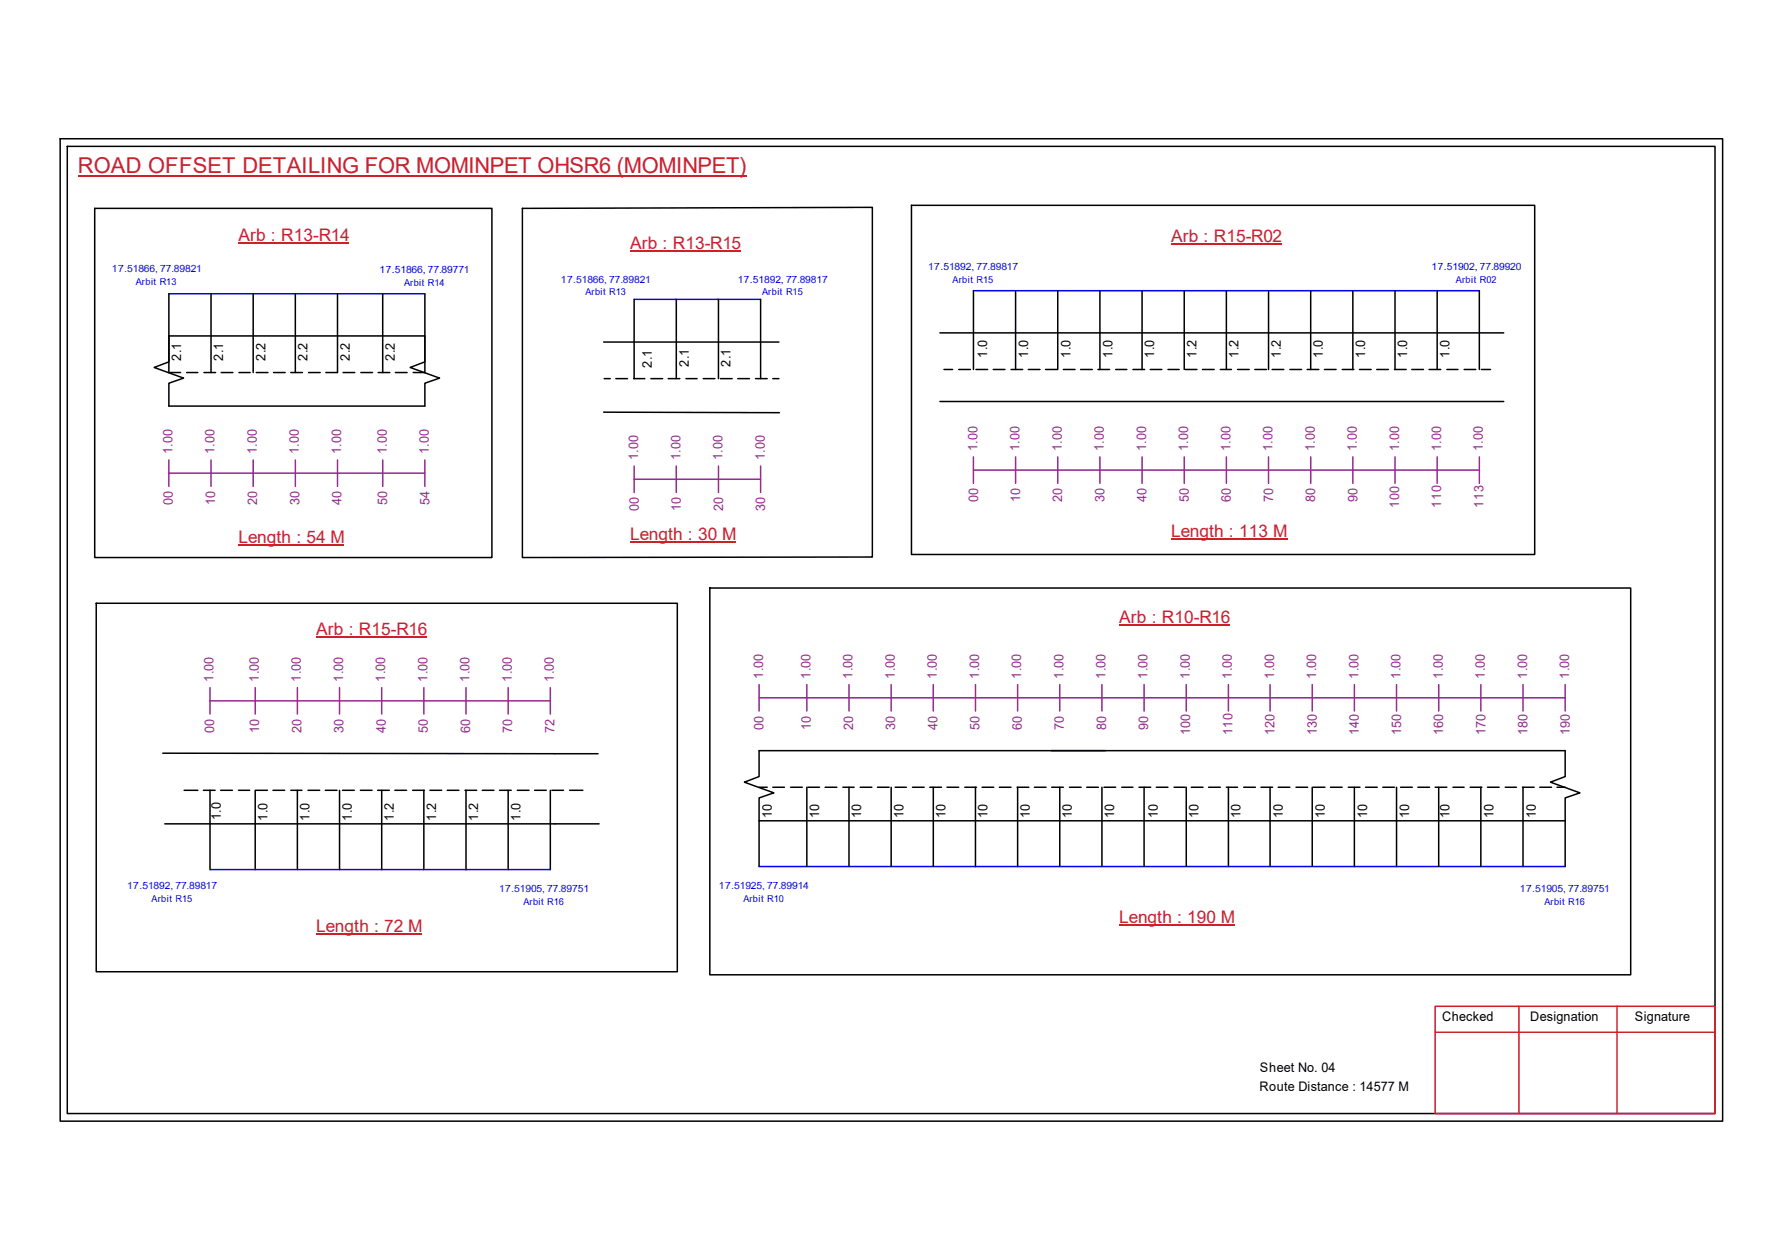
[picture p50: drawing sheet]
<svg xmlns="http://www.w3.org/2000/svg" width="297mm" height="210mm" viewBox="0 0 297 210" stroke-linecap="round" stroke-linejoin="round" font-family="sans-serif">
<defs><g id="words">
<text font-size="3.6" fill="#cd2027" x="13" y="28.9">ROAD OFFSET DETAILING FOR MOMINPET OHSR6 (MOMINPET)</text>
<g font-size="2.9" fill="#cd2027">
<text x="39.7" y="40.1">Arb : R13-R14</text>
<text x="105" y="41.4">Arb : R13-R15</text>
<text x="195.2" y="40.4">Arb : R15-R02</text>
<text x="195.2" y="89.4">Length : 113 M</text>
<text x="39.7" y="90.4">Length : 54 M</text>
<text x="105" y="90">Length : 30 M</text>
<text x="52.7" y="105.7">Arb : R15-R16</text>
<text x="186.6" y="103.7">Arb : R10-R16</text>
<text x="52.7" y="155.3">Length : 72 M</text>
<text x="186.6" y="153.8">Length : 190 M</text>
</g>
<g font-size="2.2">
<text x="164.5" y="59.6" transform="rotate(-90 164.5 59.6)">1.0</text>
<text x="171.4" y="59.6" transform="rotate(-90 171.4 59.6)">1.0</text>
<text x="178.4" y="59.6" transform="rotate(-90 178.4 59.6)">1.0</text>
<text x="185.5" y="59.6" transform="rotate(-90 185.5 59.6)">1.0</text>
<text x="192.4" y="59.6" transform="rotate(-90 192.4 59.6)">1.0</text>
<text x="199.4" y="59.6" transform="rotate(-90 199.4 59.6)">1.2</text>
<text x="206.5" y="59.6" transform="rotate(-90 206.5 59.6)">1.2</text>
<text x="213.5" y="59.6" transform="rotate(-90 213.5 59.6)">1.2</text>
<text x="220.5" y="59.6" transform="rotate(-90 220.5 59.6)">1.0</text>
<text x="227.5" y="59.6" transform="rotate(-90 227.5 59.6)">1.0</text>
<text x="234.6" y="59.6" transform="rotate(-90 234.6 59.6)">1.0</text>
<text x="241.6" y="59.6" transform="rotate(-90 241.6 59.6)">1.0</text>
<text x="30.2" y="60.1" transform="rotate(-90 30.2 60.1)">2.1</text>
<text x="37.2" y="60.1" transform="rotate(-90 37.2 60.1)">2.1</text>
<text x="44.2" y="60.1" transform="rotate(-90 44.2 60.1)">2.2</text>
<text x="51.3" y="60.1" transform="rotate(-90 51.3 60.1)">2.2</text>
<text x="58.3" y="60.1" transform="rotate(-90 58.3 60.1)">2.2</text>
<text x="65.8" y="60.1" transform="rotate(-90 65.8 60.1)">2.2</text>
<text x="108.7" y="61.3" transform="rotate(-90 108.7 61.3)">2.1</text>
<text x="114.8" y="61.1" transform="rotate(-90 114.8 61.1)">2.1</text>
<text x="121.8" y="61.1" transform="rotate(-90 121.8 61.1)">2.1</text>
<text x="36.8" y="136.7" transform="rotate(-90 36.8 136.7)">1.0</text>
<text x="44.6" y="136.7" transform="rotate(-90 44.6 136.7)">1.0</text>
<text x="51.6" y="136.7" transform="rotate(-90 51.6 136.7)">1.0</text>
<text x="58.6" y="136.7" transform="rotate(-90 58.6 136.7)">1.0</text>
<text x="65.7" y="136.7" transform="rotate(-90 65.7 136.7)">1.2</text>
<text x="72.7" y="136.7" transform="rotate(-90 72.7 136.7)">1.2</text>
<text x="79.7" y="136.7" transform="rotate(-90 79.7 136.7)">1.2</text>
<text x="86.7" y="136.7" transform="rotate(-90 86.7 136.7)">1.0</text>
<text x="128.6" y="136.2" transform="rotate(-90 128.6 136.2)">10</text>
<text x="136.5" y="136.2" transform="rotate(-90 136.5 136.2)">10</text>
<text x="143.5" y="136.2" transform="rotate(-90 143.5 136.2)">10</text>
<text x="150.6" y="136.2" transform="rotate(-90 150.6 136.2)">10</text>
<text x="157.6" y="136.2" transform="rotate(-90 157.6 136.2)">10</text>
<text x="164.6" y="136.2" transform="rotate(-90 164.6 136.2)">10</text>
<text x="171.7" y="136.2" transform="rotate(-90 171.7 136.2)">10</text>
<text x="178.7" y="136.2" transform="rotate(-90 178.7 136.2)">10</text>
<text x="185.7" y="136.2" transform="rotate(-90 185.7 136.2)">10</text>
<text x="193" y="136.2" transform="rotate(-90 193 136.2)">10</text>
<text x="199.8" y="136.2" transform="rotate(-90 199.8 136.2)">10</text>
<text x="206.8" y="136.2" transform="rotate(-90 206.8 136.2)">10</text>
<text x="213.8" y="136.2" transform="rotate(-90 213.8 136.2)">10</text>
<text x="220.8" y="136.2" transform="rotate(-90 220.8 136.2)">10</text>
<text x="227.9" y="136.2" transform="rotate(-90 227.9 136.2)">10</text>
<text x="234.9" y="136.2" transform="rotate(-90 234.9 136.2)">10</text>
<text x="241.6" y="136.2" transform="rotate(-90 241.6 136.2)">10</text>
<text x="249" y="136.2" transform="rotate(-90 249 136.2)">10</text>
<text x="256" y="136.2" transform="rotate(-90 256 136.2)">10</text>
<text x="240.4" y="170.1">Checked</text>
<text x="255.1" y="170.1">Designation</text>
<text x="272.5" y="170.1">Signature</text>
<text x="210" y="178.6">Sheet No. 04</text>
<text x="209.9" y="181.7">Route Distance : 14577 M</text>
</g>
<g font-size="2.2" fill="#93278f">
<text x="28.7" y="75.7" transform="rotate(-90 28.7 75.7)">1.00</text>
<text x="35.8" y="75.7" transform="rotate(-90 35.8 75.7)">1.00</text>
<text x="42.8" y="75.7" transform="rotate(-90 42.8 75.7)">1.00</text>
<text x="49.8" y="75.7" transform="rotate(-90 49.8 75.7)">1.00</text>
<text x="56.9" y="75.7" transform="rotate(-90 56.9 75.7)">1.00</text>
<text x="64.5" y="75.7" transform="rotate(-90 64.5 75.7)">1.00</text>
<text x="71.5" y="75.7" transform="rotate(-90 71.5 75.7)">1.00</text>
<text x="106.4" y="76.7" transform="rotate(-90 106.4 76.7)">1.00</text>
<text x="113.4" y="76.7" transform="rotate(-90 113.4 76.7)">1.00</text>
<text x="120.4" y="76.7" transform="rotate(-90 120.4 76.7)">1.00</text>
<text x="127.5" y="76.7" transform="rotate(-90 127.5 76.7)">1.00</text>
<text x="162.9" y="75.2" transform="rotate(-90 162.9 75.2)">1.00</text>
<text x="170" y="75.2" transform="rotate(-90 170 75.2)">1.00</text>
<text x="177" y="75.2" transform="rotate(-90 177 75.2)">1.00</text>
<text x="184" y="75.2" transform="rotate(-90 184 75.2)">1.00</text>
<text x="191" y="75.2" transform="rotate(-90 191 75.2)">1.00</text>
<text x="198.1" y="75.2" transform="rotate(-90 198.1 75.2)">1.00</text>
<text x="205.1" y="75.2" transform="rotate(-90 205.1 75.2)">1.00</text>
<text x="212.1" y="75.2" transform="rotate(-90 212.1 75.2)">1.00</text>
<text x="219.2" y="75.2" transform="rotate(-90 219.2 75.2)">1.00</text>
<text x="226.2" y="75.2" transform="rotate(-90 226.2 75.2)">1.00</text>
<text x="233.2" y="75.2" transform="rotate(-90 233.2 75.2)">1.00</text>
<text x="240.2" y="75.2" transform="rotate(-90 240.2 75.2)">1.00</text>
<text x="247.2" y="75.2" transform="rotate(-90 247.2 75.2)">1.00</text>
<text x="163" y="83.6" transform="rotate(-90 163 83.6)">00</text>
<text x="170" y="83.6" transform="rotate(-90 170 83.6)">10</text>
<text x="177.1" y="83.6" transform="rotate(-90 177.1 83.6)">20</text>
<text x="184.1" y="83.6" transform="rotate(-90 184.1 83.6)">30</text>
<text x="191.1" y="83.6" transform="rotate(-90 191.1 83.6)">40</text>
<text x="198.2" y="83.6" transform="rotate(-90 198.2 83.6)">50</text>
<text x="205.2" y="83.6" transform="rotate(-90 205.2 83.6)">60</text>
<text x="212.2" y="83.6" transform="rotate(-90 212.2 83.6)">70</text>
<text x="219.2" y="83.6" transform="rotate(-90 219.2 83.6)">80</text>
<text x="226.3" y="83.6" transform="rotate(-90 226.3 83.6)">90</text>
<text x="28.8" y="84.2" transform="rotate(-90 28.8 84.2)">00</text>
<text x="35.9" y="84.2" transform="rotate(-90 35.9 84.2)">10</text>
<text x="42.9" y="84.2" transform="rotate(-90 42.9 84.2)">20</text>
<text x="49.9" y="84.2" transform="rotate(-90 49.9 84.2)">30</text>
<text x="56.9" y="84.2" transform="rotate(-90 56.9 84.2)">40</text>
<text x="64.6" y="84.2" transform="rotate(-90 64.6 84.2)">50</text>
<text x="71.6" y="84.2" transform="rotate(-90 71.6 84.2)">54</text>
<text x="106.5" y="85.1" transform="rotate(-90 106.5 85.1)">00</text>
<text x="113.5" y="85.1" transform="rotate(-90 113.5 85.1)">10</text>
<text x="120.5" y="85.1" transform="rotate(-90 120.5 85.1)">20</text>
<text x="127.5" y="85.1" transform="rotate(-90 127.5 85.1)">30</text>
<text x="233.2" y="84.6" transform="rotate(-90 233.2 84.6)">100</text>
<text x="240.2" y="84.6" transform="rotate(-90 240.2 84.6)">110</text>
<text x="247.3" y="84.6" transform="rotate(-90 247.3 84.6)">113</text>
<text x="35.6" y="113.6" transform="rotate(-90 35.6 113.6)">1.00</text>
<text x="43.1" y="113.6" transform="rotate(-90 43.1 113.6)">1.00</text>
<text x="50.2" y="113.6" transform="rotate(-90 50.2 113.6)">1.00</text>
<text x="57.2" y="113.6" transform="rotate(-90 57.2 113.6)">1.00</text>
<text x="64.2" y="113.6" transform="rotate(-90 64.2 113.6)">1.00</text>
<text x="71.2" y="113.6" transform="rotate(-90 71.2 113.6)">1.00</text>
<text x="78.3" y="113.6" transform="rotate(-90 78.3 113.6)">1.00</text>
<text x="85.3" y="113.6" transform="rotate(-90 85.3 113.6)">1.00</text>
<text x="92.3" y="113.6" transform="rotate(-90 92.3 113.6)">1.00</text>
<text x="127.2" y="113.1" transform="rotate(-90 127.2 113.1)">1.00</text>
<text x="135.1" y="113.1" transform="rotate(-90 135.1 113.1)">1.00</text>
<text x="142.1" y="113.1" transform="rotate(-90 142.1 113.1)">1.00</text>
<text x="149.1" y="113.1" transform="rotate(-90 149.1 113.1)">1.00</text>
<text x="156.2" y="113.1" transform="rotate(-90 156.2 113.1)">1.00</text>
<text x="163.2" y="113.1" transform="rotate(-90 163.2 113.1)">1.00</text>
<text x="170.2" y="113.1" transform="rotate(-90 170.2 113.1)">1.00</text>
<text x="177.2" y="113.1" transform="rotate(-90 177.2 113.1)">1.00</text>
<text x="184.3" y="113.1" transform="rotate(-90 184.3 113.1)">1.00</text>
<text x="191.3" y="113.1" transform="rotate(-90 191.3 113.1)">1.00</text>
<text x="198.3" y="113.1" transform="rotate(-90 198.3 113.1)">1.00</text>
<text x="205.4" y="113.1" transform="rotate(-90 205.4 113.1)">1.00</text>
<text x="212.4" y="113.1" transform="rotate(-90 212.4 113.1)">1.00</text>
<text x="219.4" y="113.1" transform="rotate(-90 219.4 113.1)">1.00</text>
<text x="226.4" y="113.1" transform="rotate(-90 226.4 113.1)">1.00</text>
<text x="233.5" y="113.1" transform="rotate(-90 233.5 113.1)">1.00</text>
<text x="240.5" y="113.1" transform="rotate(-90 240.5 113.1)">1.00</text>
<text x="247.5" y="113.1" transform="rotate(-90 247.5 113.1)">1.00</text>
<text x="254.5" y="113.1" transform="rotate(-90 254.5 113.1)">1.00</text>
<text x="261.6" y="113.1" transform="rotate(-90 261.6 113.1)">1.00</text>
<text x="35.7" y="122.1" transform="rotate(-90 35.7 122.1)">00</text>
<text x="43.2" y="122.1" transform="rotate(-90 43.2 122.1)">10</text>
<text x="50.2" y="122.1" transform="rotate(-90 50.2 122.1)">20</text>
<text x="57.3" y="122.1" transform="rotate(-90 57.3 122.1)">30</text>
<text x="64.3" y="122.1" transform="rotate(-90 64.3 122.1)">40</text>
<text x="71.3" y="122.1" transform="rotate(-90 71.3 122.1)">50</text>
<text x="78.4" y="122.1" transform="rotate(-90 78.4 122.1)">60</text>
<text x="85.4" y="122.1" transform="rotate(-90 85.4 122.1)">70</text>
<text x="92.4" y="122.1" transform="rotate(-90 92.4 122.1)">72</text>
<text x="127.3" y="121.6" transform="rotate(-90 127.3 121.6)">00</text>
<text x="135.2" y="121.6" transform="rotate(-90 135.2 121.6)">10</text>
<text x="142.2" y="121.6" transform="rotate(-90 142.2 121.6)">20</text>
<text x="149.2" y="121.6" transform="rotate(-90 149.2 121.6)">30</text>
<text x="156.2" y="121.6" transform="rotate(-90 156.2 121.6)">40</text>
<text x="163.3" y="121.6" transform="rotate(-90 163.3 121.6)">50</text>
<text x="170.3" y="121.6" transform="rotate(-90 170.3 121.6)">60</text>
<text x="177.3" y="121.6" transform="rotate(-90 177.3 121.6)">70</text>
<text x="184.4" y="121.6" transform="rotate(-90 184.4 121.6)">80</text>
<text x="191.4" y="121.6" transform="rotate(-90 191.4 121.6)">90</text>
<text x="198.4" y="122.5" transform="rotate(-90 198.4 122.5)">100</text>
<text x="205.4" y="122.5" transform="rotate(-90 205.4 122.5)">110</text>
<text x="212.5" y="122.5" transform="rotate(-90 212.5 122.5)">120</text>
<text x="219.5" y="122.5" transform="rotate(-90 219.5 122.5)">130</text>
<text x="226.5" y="122.5" transform="rotate(-90 226.5 122.5)">140</text>
<text x="233.5" y="122.5" transform="rotate(-90 233.5 122.5)">150</text>
<text x="240.6" y="122.5" transform="rotate(-90 240.6 122.5)">160</text>
<text x="247.6" y="122.5" transform="rotate(-90 247.6 122.5)">170</text>
<text x="254.6" y="122.5" transform="rotate(-90 254.6 122.5)">180</text>
<text x="261.7" y="122.5" transform="rotate(-90 261.7 122.5)">190</text>
</g>
<g font-size="1.7" fill="#00f">
<text x="18.7" y="45.3">17.51866, 77.89821</text>
<text x="63.3" y="45.6">17.51866, 77.89771</text>
<text x="93.5" y="47.1">17.51866, 77.89821</text>
<text x="123" y="47.1">17.51892, 77.89817</text>
<text x="154.7" y="45">17.51892, 77.89817</text>
<text x="238.6" y="45">17.51902, 77.89920</text>
<text x="21.2" y="148.1">17.51892, 77.89817</text>
<text x="83.2" y="148.6">17.51905, 77.89751</text>
<text x="119.8" y="148.1">17.51925, 77.89914</text>
<text x="253.4" y="148.6">17.51905, 77.89751</text>
</g>
<g font-size="1.6" fill="#00f">
<text x="22.6" y="47.4">Arbit R13</text>
<text x="67.3" y="47.7">Arbit R14</text>
<text x="158.8" y="47.2">Arbit R15</text>
<text x="242.7" y="47.2">Arbit R02</text>
<text x="97.6" y="49.2">Arbit R13</text>
<text x="127" y="49.2">Arbit R15</text>
<text x="25.3" y="150.2">Arbit R15</text>
<text x="87.2" y="150.7">Arbit R16</text>
<text x="123.9" y="150.2">Arbit R10</text>
<text x="257.4" y="150.7">Arbit R16</text>
</g>
</g></defs>
<g fill="none" stroke="#000" stroke-width=".25">
<path d="M10 23.1h277.1v163.7h-277.1zM11.2 24.4h274.7v161.1h-274.7zM15.8 34.7h66.2v58.2h-66.2zM87.1 34.7l58.3-.2v58.3l-58.3 .1zM151.9 34.2h103.9v58.2h-103.9zM28.1 56h42.7v4.3l-2.4 .9 4.9 1.8-2.5 .8v3.8h-42.7v-3.8l2.5-.8-4.9-1.8 2.4-.9zM28.1 48.9v13.2h2M35.2 48.9v13.2M42.2 48.9v13.2M49.2 48.9v13.2M56.3 48.9v13.2h-2M63.8 48.9v13.2"/>
<path d="M70.8 48.9v13.2h-1.9M100.6 57h29.2M105.7 49.9v13.2M112.7 49.9v13.2M119.8 49.9v13.2M126.8 49.9v13.2M156.7 55.5h94M162.3 48.4v13.2M169.3 48.4v13.2M176.3 48.4v13.2M183.3 48.4v13.2M190.4 48.4v13.2"/>
<path d="M197.4 48.4v13.2M204.4 48.4v13.2M211.5 48.4v13.2M218.5 48.4v13.2M225.5 48.4v13.2M232.5 48.4v13.2M239.6 48.4v13.2M246.6 48.4v13.2M31.1 62.1h1.9M34 62.1h1.9M36.9 62.1h1.9M39.8 62.1h1.9"/>
<path d="M42.7 62.1h2M45.6 62.1h1.9M48.5 62.1h1.9M51.4 62.1h2M57.2 62.1h1.9M60.2 62.1h1.9M63 62.1h2M65.9 62.1h2M100.6 68.7h29.3M100.7 63.1h1M102.7 63.1h1.9M105.6 63.1h1.9"/>
<path d="M108.5 63.1h1.9M111.4 63.1h1.9M114.3 63.1h1.9M117.2 63.1h2M120.1 63.1h1.9M123 63.1h1.9M125.9 63.1h2M128.8 63.1h1M156.7 66.9h94M157.3 61.6h1.5M159.8 61.6h2M162.7 61.6h1.9"/>
<path d="M165.6 61.6h1.9M168.5 61.6h2M171.4 61.6h2M174.3 61.6h1.9M177.2 61.6h2M180.1 61.6h2M183 61.6h2M186 61.6h1.8M188.8 61.6h2M191.7 61.6h2M194.7 61.6h1.9M197.6 61.6h1.9"/>
<path d="M200.4 61.6h2M203.4 61.6h1.9M206.3 61.6h1.9M209.2 61.6h1.9M212 61.6h2M215 61.6h2M217.9 61.6h1.9M220.8 61.6h1.9M223.7 61.6h2M226.6 61.6h2M229.5 61.6h1.9M232.4 61.6h2"/>
<path d="M235.3 61.6h2M238.2 61.6h2M241.2 61.6h1.8M244 61.6h2M246.9 61.6h1.6M118.3 98h153.5v64.4h-153.5zM16 100.5h96.9v61.4h-96.9zM27.1 125.5l72.6 .1M27.5 137.2h72.4M30.7 131.7h2.3M33.9 131.7h2M35 131.7v13.2"/>
<path d="M36.8 131.7h1.9M39.7 131.7h1.9M42.5 131.7v13.2M42.6 131.7h2M45.5 131.7h2M48.5 131.7h1.8M49.6 131.7v13.2M51.3 131.7h2M54.2 131.7h2M56.6 131.7v13.2M57.1 131.7h2M60.1 131.7h1.9"/>
<path d="M62.9 131.7h2M63.6 131.7v13.2M65.8 131.7h2M68.8 131.7h1.9M70.7 131.7v13.2M71.7 131.7h1.9M74.5 131.7h2M77.5 131.7h2M77.7 131.7v13.2M80.4 131.7h1.9M83.3 131.7h1.9M84.7 131.7v13.2"/>
<path d="M86.2 131.7h2M89.1 131.7h2M91.7 131.7v13.2M92 131.7h1.9M95 131.7h2.2M126.5 136.7v-3.8l2.5-.8-4.9-1.8 2.4-.9v-4.3h134.4v4.3l-2.5 .9 5 1.8-2.5 .8v3.8M126.5 136.7h134.4M126.5 131.1h1.4M126.5 136.7v7.7M128.8 131.1h2M131.8 131.1h1.9M134.5 131.1v13.3"/>
<path d="M134.7 131.1h1.9M137.5 131.1h2M140.5 131.1h1.9M141.5 131.1v13.3M143.4 131.1h1.9M146.3 131.1h1.9M148.5 131.1v13.3M149.2 131.1h1.9M152.1 131.1h1.9M155 131.1h1.9M155.6 131.1v13.3M157.9 131.1h1.9"/>
<path d="M160.8 131.1h2M162.6 131.1v13.3M163.7 131.1h1.9M166.6 131.1h1.9M169.5 131.1h2M169.6 131.1v13.3M172.4 131.1h2M175.3 131.1h1.9M176.7 131.1v13.3M178.3 131.1h1.9M181.1 131.1h2M183.7 131.1v13.3"/>
<path d="M184 131.1h2M187 131.1h1.8M189.9 131.1h1.9M190.7 131.1v13.3M192.7 131.1h2M195.7 131.1h1.9M197.7 131.1v13.3M198.6 131.1h1.9M201.5 131.1h1.9M204.4 131.1h1.9M204.8 131.1v13.3M207.3 131.1h2"/>
<path d="M210.2 131.1h1.9M211.7 131.1v13.3M213.1 131.1h1.9M216 131.1h2M218.7 131.1v13.3M218.9 131.1h1.9M221.8 131.1h1.9M224.7 131.1h2M225.8 131.1v13.3M227.6 131.1h2M230.5 131.1h1.9M232.8 131.1v13.3"/>
<path d="M233.5 131.1h1.9M236.3 131.1h2M239.2 131.1h2M239.8 131.1v13.3M242.2 131.1h1.8M245.1 131.1h1.9M246.8 131.1v13.3M247.9 131.1h2M250.9 131.1h1.9M253.8 131.1h1.9M253.9 131.1v13.3M256.7 131.1h1.9"/>
<path d="M259.5 131.1h1.4M260.9 136.7v7.7"/>
</g>
<path d="M239.2 167.6h46.7v17.9h-46.7zM239.2 172h46.7M253.2 167.6v17.9M269.5 167.6v17.9" fill="none" stroke="#cc1f26" stroke-width=".25"/>
<path d="M13 29.3h111.4" fill="none" stroke="#cd2027" stroke-width=".25"/>
<path d="M28.1 48.9h42.7M105.7 49.9h21.1M162.3 48.4h84.3M35 144.9h56.7M126.5 144.4h134.4" fill="none" stroke="#00f" stroke-width=".25"/>
<g fill="none" stroke="#93278f" stroke-width=".25">
<path d="M28.1 78.8h42.7M28.1 76.6v4.4M35.2 76.6v4.4M42.2 76.6v4.4M49.2 76.6v4.4M56.3 76.6v4.4M63.8 76.6v4.4M70.8 76.6v4.4M105.7 79.8h21.1M105.7 77.6v4.4M112.7 77.6v4.4M119.8 77.6v4.4"/>
<path d="M126.8 77.6v4.4M162.3 78.3h84.3M162.3 76.1v4.4M169.3 76.1v4.4M176.3 76.1v4.4M183.3 76.1v4.4M190.4 76.1v4.4M197.4 76.1v4.4M204.4 76.1v4.4M211.5 76.1v4.4M218.5 76.1v4.4M225.5 76.1v4.4"/>
<path d="M232.5 76.1v4.4M239.6 76.1v4.4M246.6 76.1v4.4M35 116.8h56.7M35 114.6v4.4M42.5 114.6v4.4M49.6 114.6v4.4M56.6 114.6v4.4M63.6 114.6v4.4M70.7 114.6v4.4M77.7 114.6v4.4M84.7 114.6v4.4"/>
<path d="M91.7 114.6v4.4M126.5 116.2h134.4M126.5 114v4.4M134.5 114v4.4M141.5 114v4.4M148.5 114v4.4M155.6 114v4.4M162.6 114v4.4M169.6 114v4.4M176.7 114v4.4M183.7 114v4.4M190.7 114v4.4"/>
<path d="M197.7 114v4.4M204.8 114v4.4M211.7 114v4.4M218.7 114v4.4M225.8 114v4.4M232.8 114v4.4M239.8 114v4.4M246.8 114v4.4M253.9 114v4.4M260.9 114v4.4"/>
</g>
<path d="M39.7 40.5h18.5M105 41.7h18.5M195.2 40.7h18.5M39.7 90.8h17.7M105 90.3h17.6M195.2 89.7h19.4M52.7 106.1h18.5M186.6 104.1h18.4M52.7 155.6h17.6M186.6 154.2h19.2" fill="none" stroke="#cd2027" stroke-width=".17"/>
<use href="#words"/>
</svg>
